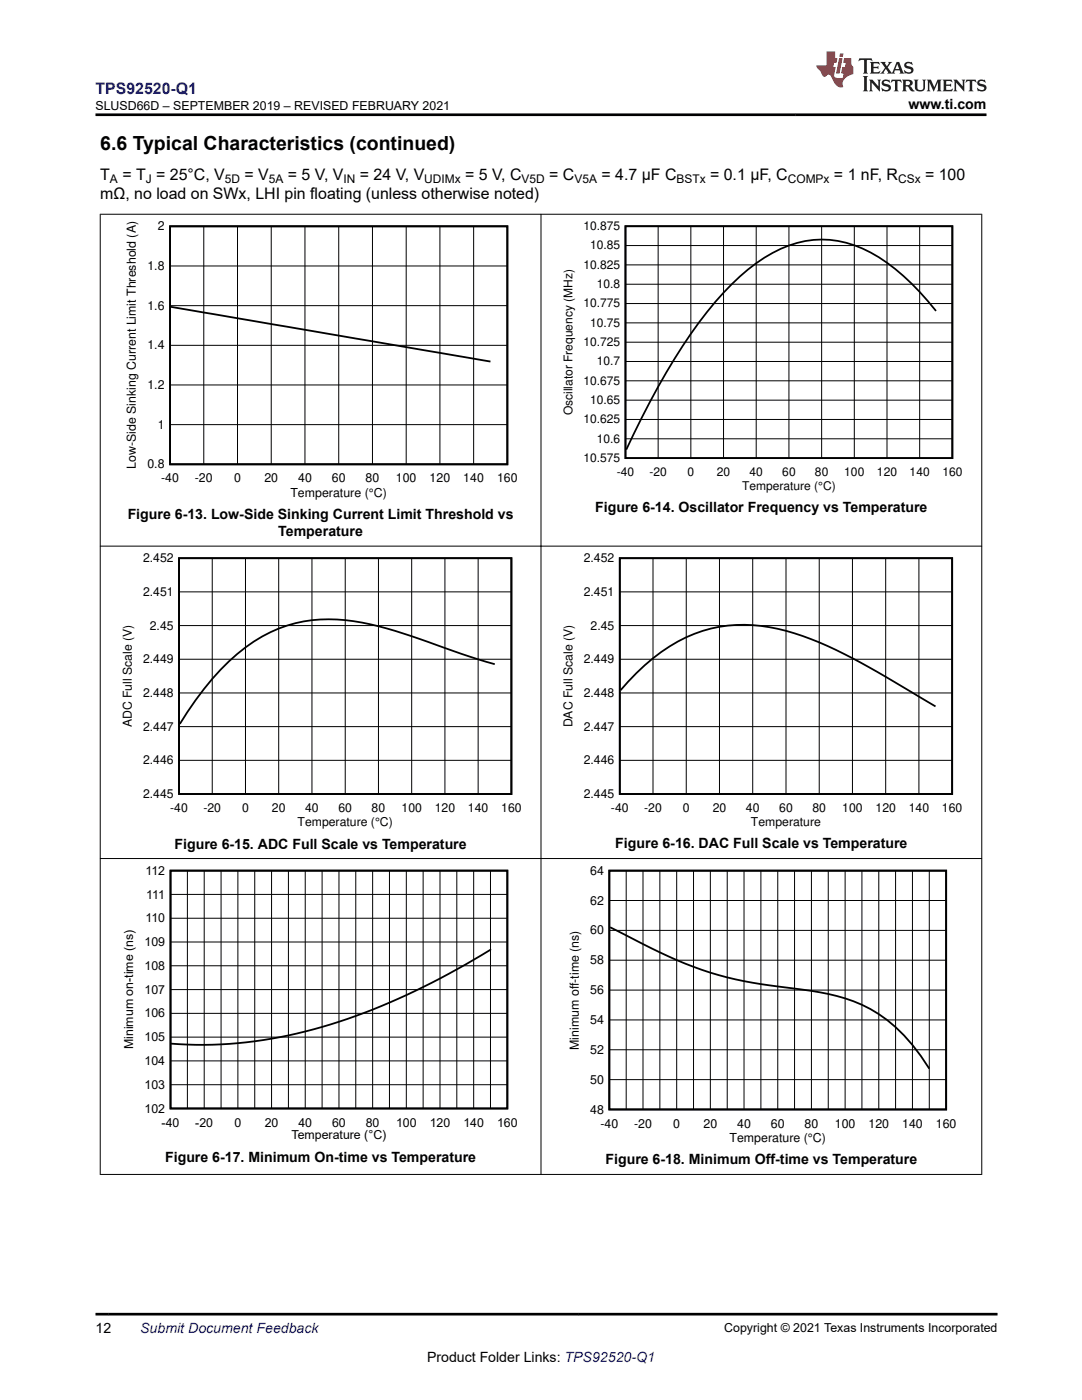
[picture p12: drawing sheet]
<svg xmlns="http://www.w3.org/2000/svg" width="216mm" height="279mm" viewBox="0 0 216 279" stroke-linecap="round" stroke-linejoin="round" font-family="sans-serif">
<defs><g id="words">
<text font-size="3.9" x="20" y="29.9">6.6 Typical Characteristics (continued)</text>
<text font-size="3.2" fill="#00f" x="19" y="18.7">TPS92520-Q1</text>
<g font-size="3.2">
<text x="20" y="35.8">T</text>
<text x="24.4" y="35.8">= T = 25°C, V</text>
<text x="48.8" y="35.8">= V</text>
<text x="57.4" y="35.8">= 5 V, V</text>
<text x="71.8" y="35.8">= 24 V, V</text>
<text x="92.8" y="35.8">= 5 V, C</text>
<text x="109.6" y="35.8">= C</text>
<text x="120" y="35.8">= 4.7 µF C</text>
<text x="141.7" y="35.8">= 0.1 µF, C</text>
<text x="166.4" y="35.8">= 1 nF, R</text>
<text x="184.6" y="35.8">= 100</text>
<text x="20" y="39.6">mΩ, no load on SWx, LHI pin floating (unless otherwise noted)</text>
</g>
<g font-size="2.8">
<text x="181.3" y="21.8">www.ti.com</text>
<text x="25.5" y="103.6">Figure 6-13. Low-Side Sinking Current Limit Threshold vs</text>
<text x="55.5" y="107">Temperature</text>
<text x="118.8" y="102.2">Figure 6-14. Oscillator Frequency vs Temperature</text>
<text x="34.8" y="169.3">Figure 6-15. ADC Full Scale vs Temperature</text>
<text x="122.8" y="169.3">Figure 6-16. DAC Full Scale vs Temperature</text>
<text x="33" y="231.8">Figure 6-17. Minimum On-time vs Temperature</text>
<text x="120.8" y="232.4">Figure 6-18. Minimum Off-time vs Temperature</text>
<text x="19" y="266.1">12</text>
<text x="85.2" y="271.7">Product Folder Links: TPS92520-Q1</text>
</g>
<text font-size="2.8" fill="#00f" x="28" y="266.1">Submit Document Feedback</text>
<g font-size="2.5">
<text x="19.1" y="21.9">SLUSD66D – SEPTEMBER 2019 – REVISED FEBRUARY 2021</text>
<text x="31.5" y="46">2</text>
<text x="29.4" y="53.9">1.8</text>
<text x="29.4" y="61.8">1.6</text>
<text x="29.4" y="69.7">1.4</text>
<text x="29.4" y="77.6">1.2</text>
<text x="31.5" y="85.6">1</text>
<text x="27.1" y="93.6" transform="rotate(-90 27.1 93.6)">Low-Side Sinking Current Limit Threshold (A)</text>
<text x="29.4" y="93.5">0.8</text>
<text x="32.1" y="96.3">-40</text>
<text x="38.9" y="96.3">-20</text>
<text x="46.7" y="96.3">0</text>
<text x="52.8" y="96.3">20</text>
<text x="57.9" y="99.1">Temperature (°C)</text>
<text x="59.5" y="96.3">40</text>
<text x="66.2" y="96.3">60</text>
<text x="72.9" y="96.3">80</text>
<text x="79" y="96.3">100</text>
<text x="85.7" y="96.3">120</text>
<text x="92.4" y="96.3">140</text>
<text x="99.2" y="96.3">160</text>
<text x="29" y="174.6">112</text>
<text x="29.2" y="179.3">111</text>
<text x="117.7" y="174.6">64</text>
<text x="29" y="184.1">110</text>
<text x="117.7" y="180.5">62</text>
<text x="28.8" y="188.8">109</text>
<text x="117.7" y="186.5">60</text>
<text x="28.8" y="193.6">108</text>
<text x="117.7" y="192.4">58</text>
<text x="28.8" y="203.1">106</text>
<text x="28.8" y="198.3">107</text>
<text x="117.7" y="198.4">56</text>
<text x="26.5" y="209.4" transform="rotate(-90 26.5 209.4)">Minimum on-time (ns)</text>
<text x="28.8" y="207.8">105</text>
<text x="115.5" y="209.5" transform="rotate(-90 115.5 209.5)">Minimum off-time (ns)</text>
<text x="117.7" y="204.4">54</text>
<text x="28.8" y="212.6">104</text>
<text x="117.7" y="210.3">52</text>
<text x="28.8" y="217.3">103</text>
<text x="117.7" y="216.3">50</text>
<text x="28.8" y="222">102</text>
<text x="32.2" y="224.9">-40</text>
<text x="39" y="224.9">-20</text>
<text x="46.8" y="224.9">0</text>
<text x="52.8" y="224.9">20</text>
<text x="58.2" y="227.3">Temperature (°C)</text>
<text x="59.5" y="224.9">40</text>
<text x="66.3" y="224.9">60</text>
<text x="73" y="224.9">80</text>
<text x="79" y="224.9">100</text>
<text x="85.7" y="224.9">120</text>
<text x="92.5" y="224.9">140</text>
<text x="99.2" y="224.9">160</text>
<text x="117.7" y="222.2">48</text>
<text x="119.8" y="225.1">-40</text>
<text x="126.5" y="225.1">-20</text>
<text x="134.3" y="225.1">0</text>
<text x="140.4" y="225.1">20</text>
<text x="145.6" y="227.9">Temperature (°C)</text>
<text x="147.1" y="225.1">40</text>
<text x="153.8" y="225.1">60</text>
<text x="160.5" y="225.1">80</text>
<text x="166.6" y="225.1">100</text>
<text x="173.3" y="225.1">120</text>
<text x="180" y="225.1">140</text>
<text x="186.7" y="225.1">160</text>
<text x="144.5" y="265.8">Copyright © 2021 Texas Instruments Incorporated</text>
</g>
<g font-size="2.4">
<text x="21.9" y="36.5">A</text>
<text x="29.1" y="36.5">J</text>
<text x="44.9" y="36.5">5D</text>
<text x="53.7" y="36.5">5A</text>
<text x="68.5" y="36.5">IN</text>
<text x="84.7" y="36.5">UDIMx</text>
<text x="104.1" y="36.5">V5D</text>
<text x="114.6" y="36.5">V5A</text>
<text x="135" y="36.5">BSTx</text>
<text x="157.2" y="36.5">COMPx</text>
<text x="179.2" y="36.5">CSx</text>
<text x="116.4" y="45.9">10.875</text>
<text x="116.4" y="53.6">10.825</text>
<text x="117.7" y="49.8">10.85</text>
<text x="119.1" y="57.5">10.8</text>
<text x="116.4" y="61.4">10.775</text>
<text x="117.7" y="65.2">10.75</text>
<text x="116.4" y="69.1">10.725</text>
<text x="116.4" y="76.8">10.675</text>
<text x="119.1" y="72.9">10.7</text>
<text x="114.2" y="82.9" transform="rotate(-90 114.2 82.9)">Oscillator Frequency (MHz)</text>
<text x="117.7" y="80.6">10.65</text>
<text x="116.4" y="84.5">10.625</text>
<text x="119.1" y="88.4">10.6</text>
<text x="116.4" y="92.2">10.575</text>
<text x="123.1" y="95">-40</text>
<text x="129.6" y="95">-20</text>
<text x="137.2" y="95">0</text>
<text x="143" y="95">20</text>
<text x="149.6" y="95">40</text>
<text x="156.1" y="95">60</text>
<text x="162.6" y="95">80</text>
<text x="168.5" y="95">100</text>
<text x="175" y="95">120</text>
<text x="181.5" y="95">140</text>
<text x="188" y="95">160</text>
<text x="148.1" y="97.7">Temperature (°C)</text>
<text x="28.5" y="112.2">2.452</text>
<text x="116.5" y="112.2">2.452</text>
<text x="28.5" y="118.9">2.451</text>
<text x="116.5" y="118.9">2.451</text>
<text x="29.9" y="125.6">2.45</text>
<text x="117.8" y="125.6">2.45</text>
<text x="28.5" y="132.4">2.449</text>
<text x="116.5" y="132.4">2.449</text>
<text x="28.5" y="139.1">2.448</text>
<text x="116.5" y="139.1">2.448</text>
<text x="26.3" y="145.2" transform="rotate(-90 26.3 145.2)">ADC Full Scale (V)</text>
<text x="28.5" y="145.8">2.447</text>
<text x="114.3" y="145.2" transform="rotate(-90 114.3 145.2)">DAC Full Scale (V)</text>
<text x="116.5" y="145.8">2.447</text>
<text x="28.5" y="152.5">2.446</text>
<text x="116.5" y="152.5">2.446</text>
<text x="28.5" y="159.3">2.445</text>
<text x="116.5" y="159.3">2.445</text>
<text x="34" y="162.1">-40</text>
<text x="40.6" y="162.1">-20</text>
<text x="48.3" y="162.1">0</text>
<text x="54.3" y="162.1">20</text>
<text x="59.4" y="164.8">Temperature (°C)</text>
<text x="60.9" y="162.1">40</text>
<text x="67.5" y="162.1">60</text>
<text x="74.2" y="162.1">80</text>
<text x="80.1" y="162.1">100</text>
<text x="86.8" y="162.1">120</text>
<text x="93.4" y="162.1">140</text>
<text x="100" y="162.1">160</text>
<text x="121.9" y="162.1">-40</text>
<text x="128.5" y="162.1">-20</text>
<text x="136.3" y="162.1">0</text>
<text x="142.2" y="162.1">20</text>
<text x="148.8" y="162.1">40</text>
<text x="149.8" y="164.8">Temperature</text>
<text x="155.5" y="162.1">60</text>
<text x="162.1" y="162.1">80</text>
<text x="168.1" y="162.1">100</text>
<text x="174.7" y="162.1">120</text>
<text x="181.3" y="162.1">140</text>
<text x="188" y="162.1">160</text>
</g>
</g></defs>
<path d="M33.9 45.2h67.3v47.5h-67.3zM34.1 61.2l63.8 11M35.7 111.4h66.3v47.1h-66.3zM123.7 111.4h66.3v47.1h-66.3zM98.7 132.6a189.1 189.1 0 0 1-14.9-5.1 61.3 61.3 0 0 0-16.6-3.9 27.7 27.7 0 0 0-21.5 8.4 61 61 0 0 0-9.8 12.5M123.8 137.7a36.1 36.1 0 0 1 16.5-11.8 30.9 30.9 0 0 1 19.8 1 119.3 119.3 0 0 1 21.6 11.1l5 3M34 173.8h67.2v47.4h-67.2zM121.6 173.8h67.2v47.6h-67.2zM97.9 189.5a130.8 130.8 0 0 1-40.3 17.1 80.7 80.7 0 0 1-23.4 1.7M121.8 185.1l1.5 .7a99.9 99.9 0 0 0 21.8 9.3 155.4 155.4 0 0 0 16.8 2.7 29.7 29.7 0 0 1 18.5 8.8l3.4 4.2 1.6 2.5" fill="none" stroke="#000" stroke-width=".36"/>
<g fill="none" stroke="#000" stroke-width=".2">
<path d="M19.9 42.8h176.1M20 42.7v191.7M33.9 53.1h67.3M40.7 45.2v47.5M47.4 45.2v47.5M54.1 45.2v47.5M60.8 45.2v47.5M67.6 45.2v47.5M74.3 45.2v47.5M81 45.2v47.5M87.8 45.2v47.5M94.5 45.2v47.5"/>
<path d="M107.9 42.7v191.7M124.8 56.7h65.2M124.8 52.9h65.2M124.8 49h65.2M131.3 45.1v46.3M137.8 45.1v46.3M144.4 45.1v46.3M150.9 45.1v46.3M157.4 45.1v46.3M163.9 45.1v46.3M170.5 45.1v46.3M177 45.1v46.3"/>
<path d="M183.5 45.1v46.3M195.9 42.7v191.7M33.9 76.8h67.3M33.9 68.9h67.3M33.9 61h67.3M124.8 79.9h65.2M124.8 76h65.2M124.8 72.1h65.2M124.8 68.3h65.2M124.8 64.4h65.2M124.8 60.6h65.2M33.9 84.7h67.3"/>
<path d="M124.8 87.6h65.2M124.8 83.7h65.2M19.9 109h176.1M35.7 118.1h66.4M42.3 111.4v47.1M49 111.4v47.1M55.6 111.4v47.1M62.2 111.4v47.1M68.9 111.4v47.1M75.5 111.4v47.1M82.1 111.4v47.1M88.8 111.4v47.1"/>
<path d="M95.4 111.4v47.1M123.7 118.1h66.3M130.3 111.4v47.1M136.9 111.4v47.1M143.6 111.4v47.1M150.2 111.4v47.1M156.8 111.4v47.1M163.5 111.4v47.1M170.1 111.4v47.1M176.7 111.4v47.1M183.4 111.4v47.1M35.7 138.3h66.4"/>
<path d="M35.7 131.6h66.4M35.7 124.8h66.4M123.7 138.3h66.3M123.7 131.6h66.3M123.7 124.8h66.3M35.7 151.7h66.4M35.7 145h66.4M123.7 151.7h66.3M123.7 145h66.3M19.9 171.3h176.1M34 178.5h67.2M37.4 173.8v47.4"/>
<path d="M40.7 173.8v47.4M44.1 173.8v47.4M47.5 173.8v47.4M50.8 173.8v47.4M54.2 173.8v47.4M57.6 173.8v47.4M60.9 173.8v47.4M64.3 173.8v47.4M67.6 173.8v47.4M71 173.8v47.4M74.4 173.8v47.4M77.7 173.8v47.4"/>
<path d="M81.1 173.8v47.4M84.4 173.8v47.4M87.8 173.8v47.4M91.2 173.8v47.4M94.5 173.8v47.4M97.9 173.8v47.4M121.6 179.7h67.2M124.9 173.8v47.6M128.3 173.8v47.6M131.7 173.8v47.6M135 173.8v47.6M138.4 173.8v47.6"/>
<path d="M141.7 173.8v47.6M145.1 173.8v47.6M148.5 173.8v47.6M151.8 173.8v47.6M155.2 173.8v47.6M158.5 173.8v47.6M161.9 173.8v47.6M165.3 173.8v47.6M168.6 173.8v47.6M172 173.8v47.6M175.4 173.8v47.6M178.7 173.8v47.6"/>
<path d="M182.1 173.8v47.6M185.4 173.8v47.6M34 197.5h67.2M34 192.7h67.2M34 188h67.2M34 183.3h67.2M121.6 197.6h67.2M121.6 191.6h67.2M121.6 185.7h67.2M34 216.5h67.2M34 211.7h67.2M34 207h67.2"/>
<path d="M34 202.2h67.2M121.6 215.5h67.2M121.6 209.5h67.2M121.6 203.5h67.2M19.9 234.4h176.1"/>
</g>
<path d="M124.8 45.1h65.2v46.3h-65.2zM186.8 62.1a44 44 0 0 0-13.1-11.7 19.8 19.8 0 0 0-21.2 1 53.5 53.5 0 0 0-14.7 15.2 157 157 0 0 0-12.8 23.1" fill="none" stroke="#000" stroke-width=".35"/>
<path d="M171.5 11.6l-.2 .6 .5-.2h.6v.1v2.2l-.2 .4h1l-.2-.4v-2.2v-.1h.5l.6 .2-.2-.6zM173.6 12.4l.2 .3v1.6l-.2 .4h1.9l.1-.6a1.08 1.08 0 0 1-1.3 .2v-.7h.6l.4 .2v-.7l-.4 .2h-.6v-.5l.2-.2a1 1 0 0 1 1 .3l-.1-.5zM175.7 12.4l.9 1.1-1 1.2h.9l-.2-.2 .5-.8 .4 .8-.2 .2h1.6l-.2-.2 .2-.5h.9l.1 .5-.1 .2h.9l-.2-.4-.8-1.9h-.5l-.9 2.1-.9-1.1 .9-1h-.8l.2 .2-.4 .6-.4-.6 .2-.2zM179 12.8l.4 1h-.7zM180.7 12.5a.65 .65 0 0 0-.2 .7 .65 .65 0 0 0 .6 .5l.6 .1 .1 .3a.79 .79 0 0 1-.7 .4 .79 .79 0 0 1-.7-.5l.1 .7 .2-.1a.93 .93 0 0 0 1.1 0 .93 .93 0 0 0 .4-.9 1.46 1.46 0 0 0-1.2-.6l-.1-.3a1.09 1.09 0 0 1 1.2 .2l-.2-.6-.1 .1-.5-.2zM172.2 15.2l.2 .4v2.2l-.2 .4h1l-.2-.4v-2.2l.2-.4zM173.4 15.9l.2 .4v1.5l-.2 .4h.8l-.3-.4 .1-1.3 1.6 1.8v-2l.2-.4h-.7l.1 .2 .1 1.1-1.2-1.3zM176.2 16a.65 .65 0 0 0-.2 .8 .65 .65 0 0 0 .6 .4l.6 .2 .1 .2a.79 .79 0 0 1-.7 .4 .79 .79 0 0 1-.7-.5l.1 .7 .2-.1a.93 .93 0 0 0 1.1 .1 .93 .93 0 0 0 .4-1 1.46 1.46 0 0 0-1.2-.5l-.1-.4a1.09 1.09 0 0 1 1.2 .2l-.1-.6-.2 .1-.5-.1zM177.9 15.9l-.1 .6a.63 .63 0 0 1 .8-.3v1.6l-.3 .4h1l-.2-.4v-1.6a.66 .66 0 0 1 .8 .3l-.1-.6zM180 15.9l.2 .4v1.5l-.2 .4h1l-.2-.2-.1-.7h.5l.1 .2a.79 .79 0 0 0 1.2 .6l-1-.9a.61 .61 0 0 0 .6-.6 .61 .61 0 0 0-.5-.7zM180.8 16.2h.1a.47 .47 0 0 1 .5 .1 .47 .47 0 0 1 .1 .5l-.1 .1-.7 .1zM182.3 15.9l.2 .2a2.27 2.27 0 0 0 .4 2 1.04 1.04 0 0 0 1.7-.7v-1.3l.2-.2h-.8l.2 .4v1.1a.6 .6 0 0 1-.6 .6 .6 .6 0 0 1-.6-.6v-1.1l.3-.4zM184.9 15.9l.2 .4v1.5l-.2 .4h.8l-.3-.4v-1.4l.9 1.9 .9-1.9v1.4l-.3 .4h1l-.2-.4v-1.5l.2-.4h-.8l-.7 1.5-.6-1.5zM188.1 15.9l.2 .4v1.5l-.2 .4h1.9l.1-.6a1.09 1.09 0 0 1-1.3 .2v-.7h.6l.4 .2v-.6l-.4 .2h-.6v-.6l.2-.1a1.01 1.01 0 0 1 1 .3l-.1-.6zM190.2 15.9l.3 .4v1.5l-.3 .4h.8l-.2-.4v-1.3l1.6 1.8v-2l.2-.4h-.7l.2 .2v1.1l-1.2-1.3zM192.8 15.9l-.1 .6a.63 .63 0 0 1 .8-.3v1.6l-.3 .4h1l-.2-.4v-1.6a.66 .66 0 0 1 .8 .3l-.1-.6zM195.2 16a.65 .65 0 0 0-.2 .8 .65 .65 0 0 0 .6 .4l.6 .2 .2 .2a.79 .79 0 0 1-.7 .4 .79 .79 0 0 1-.7-.5l.1 .7 .2-.1a.93 .93 0 0 0 1 .1 .93 .93 0 0 0 .5-1 1.46 1.46 0 0 0-1.3-.5v-.4a1.09 1.09 0 0 1 1.2 .2l-.2-.6-.2 .1-.5-.1z" fill="#231f20"/>
<path d="M164.9 10.3v2.7h-2l.1 .4 .8 1a.95 .95 0 0 0 1 .9 .59 .59 0 0 1 .5-.4 .59 .59 0 0 1 .5 .3l.4 .8a1.59 1.59 0 0 0 2.1 1.4 1.61 1.61 0 0 1 1-2.3l1-.3-.1-1.5a1.59 1.59 0 0 1-.3-1.7h-1.5l-.2 .9h.6l-.2 .9h-.5l-.2 .9v.3l.4 .1-.1 .9h-.7a.73 .73 0 0 1-1-.7l.3-1.5h-.5l.1-.9h.5l.2-.9h-.5v-1.3zM167.4 11.6l-.6 3.1h.7l.6-3.1zM167.6 10.7l-.1 .6h.7l.1-.6z" fill="#ed1c24"/>
<path d="M19 22.9h177.8M19 262.3h180" fill="none" stroke="#000" stroke-width=".53"/>
<use href="#words"/>
</svg>
